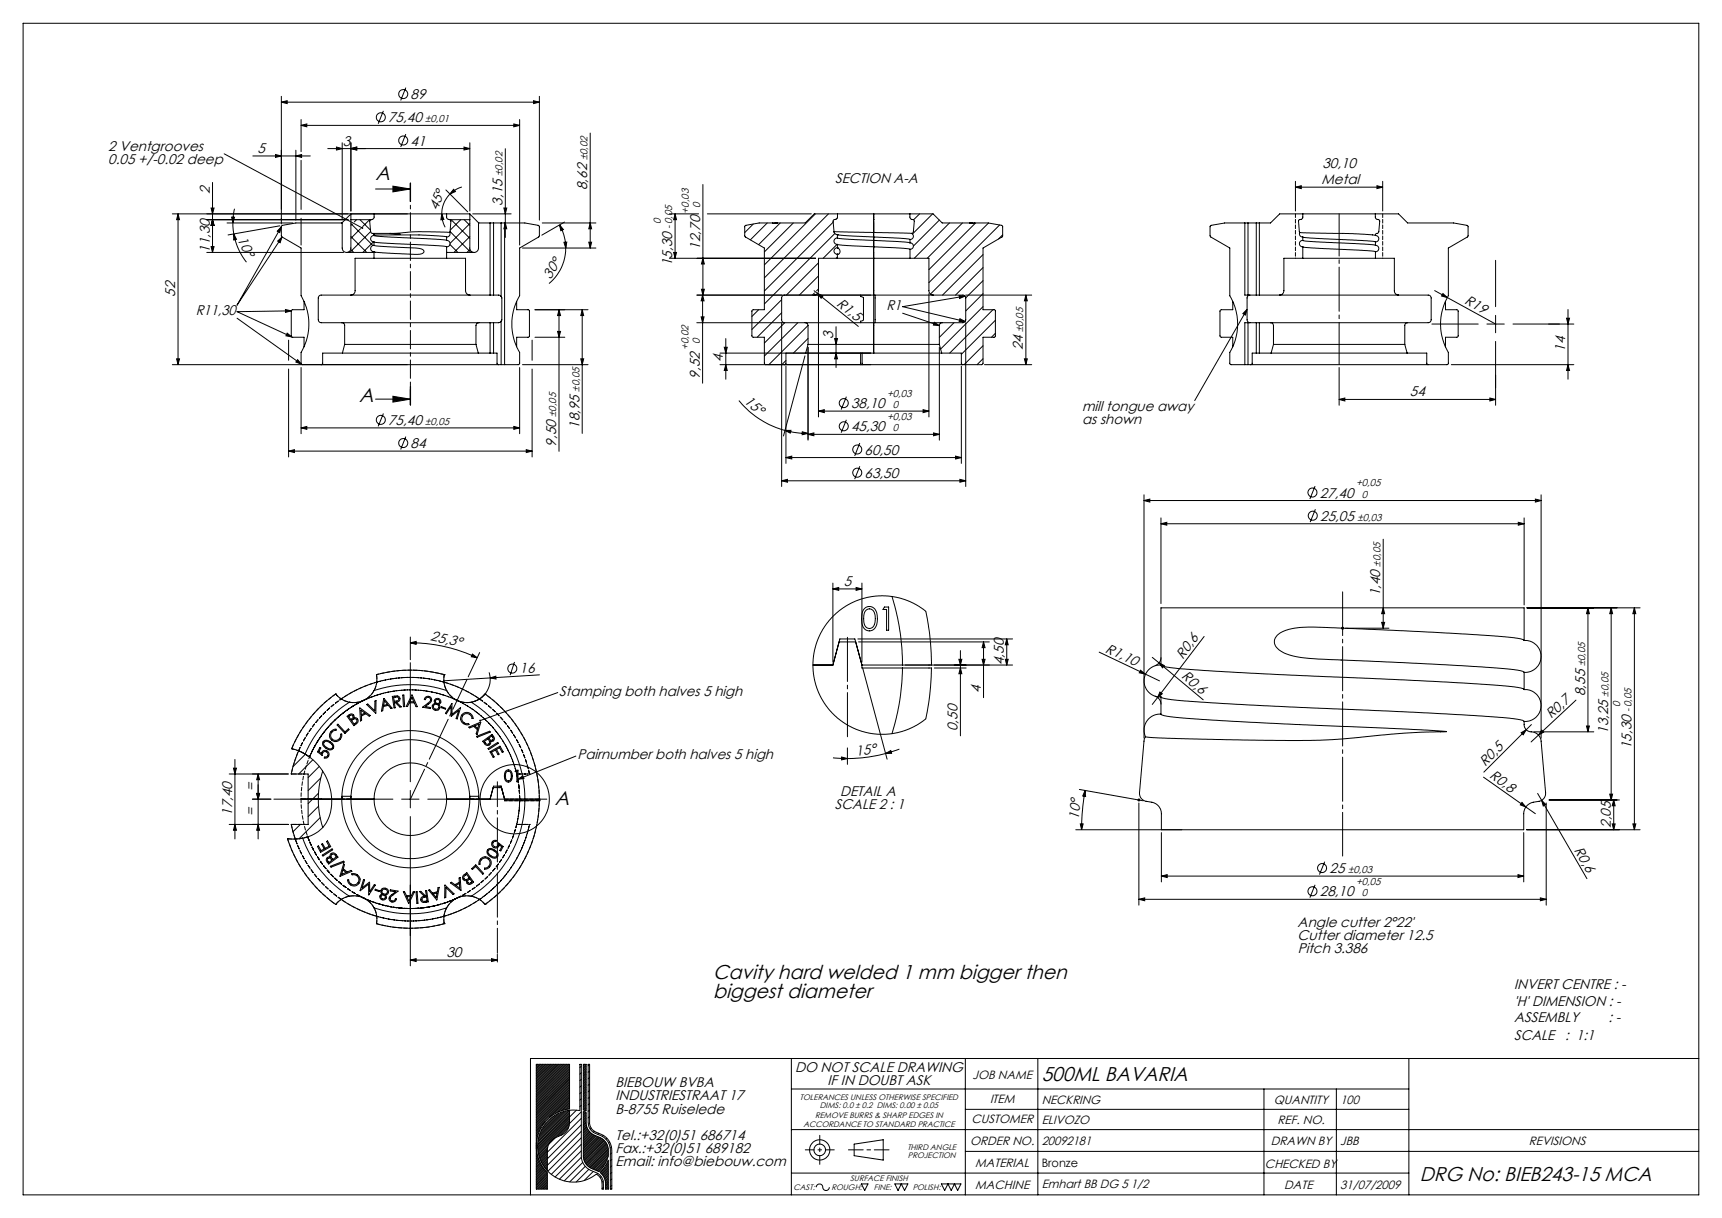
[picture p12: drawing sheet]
<svg xmlns="http://www.w3.org/2000/svg" width="594mm" height="420mm" viewBox="0 0 594 420" stroke-linecap="round" stroke-linejoin="round" font-family="sans-serif">
<defs><g id="words">
<g font-size="6.9">
<text x="129.6" y="62.2">A</text>
<text x="123.9" y="138.6">A</text>
<text x="191.4" y="277.5">A</text>
<text x="246" y="337.6">Cavity hard welded 1 mm bigger then</text>
<text x="246" y="344">biggest diameter</text>
<text x="359.3" y="372.7">500ML BAVARIA</text>
<text x="489.8" y="407.3">DRG No: BIEB243-15 MCA</text>
</g>
<g font-size="4.8">
<text x="141.6" y="34.2">89</text>
<text x="133.9" y="42.2">75,40</text>
<text x="37.3" y="52">2 Ventgrooves</text>
<text x="88.8" y="52.8">5</text>
<text x="118.3" y="50.2">3</text>
<text x="141.6" y="50.2">41</text>
<text x="37.3" y="56.5">0.05 +/-0.02 deep</text>
<text x="456.2" y="58">30,10</text>
<text x="202.6" y="65.5" transform="rotate(-90 202.6 65.5)">8,62</text>
<text x="288" y="63.2">SECTION A-A</text>
<text x="455.9" y="63.5">Metal</text>
<text x="72.3" y="67" transform="rotate(-90 72.3 67)">2</text>
<text x="173.3" y="70.9" transform="rotate(-90 173.3 70.9)">3,15</text>
<text x="150.9" y="72.9" transform="rotate(-67 150.9 72.9)">45°</text>
<text x="81.8" y="82.5" transform="rotate(65 81.8 82.5)">10°</text>
<text x="72.3" y="87.2" transform="rotate(-90 72.3 87.2)">11,30</text>
<text x="241.5" y="86" transform="rotate(-90 241.5 86)">12,70</text>
<text x="231.9" y="91.8" transform="rotate(-90 231.9 91.8)">15,30</text>
<text x="189.9" y="96.5" transform="rotate(-57 189.9 96.5)">30°</text>
<text x="60.4" y="102.3" transform="rotate(-90 60.4 102.3)">52</text>
<text x="288.3" y="105" transform="rotate(39 288.3 105)">R1,5</text>
<text x="305.8" y="106.9">R1</text>
<text x="504.9" y="104.6" transform="rotate(29 504.9 104.6)">R19</text>
<text x="67.5" y="108.6">R11,30</text>
<text x="287.4" y="116.8" transform="rotate(-90 287.4 116.8)">3</text>
<text x="249.4" y="125" transform="rotate(-90 249.4 125)">4</text>
<text x="352.9" y="120.8" transform="rotate(-90 352.9 120.8)">24</text>
<text x="539.9" y="121.3" transform="rotate(-90 539.9 121.3)">14</text>
<text x="241.4" y="130.5" transform="rotate(-90 241.4 130.5)">9,52</text>
<text x="486.4" y="136.7">54</text>
<text x="256.4" y="138.7" transform="rotate(41 256.4 138.7)">15°</text>
<text x="293.6" y="140.7">38,10</text>
<text x="373.3" y="141.6">mill tongue away</text>
<text x="133.9" y="146.5">75,40</text>
<text x="199.8" y="147.9" transform="rotate(-90 199.8 147.9)">18,95</text>
<text x="293.6" y="148.7">45,30</text>
<text x="373.3" y="146.1">as shown</text>
<text x="141.6" y="154.5">84</text>
<text x="191.8" y="154" transform="rotate(-90 191.8 154)">9,50</text>
<text x="298.2" y="156.7">60,50</text>
<text x="298.2" y="164.7">63,50</text>
<text x="455.3" y="171.6">27,40</text>
<text x="455.4" y="179.6">25,05</text>
<text x="291" y="202">5</text>
<text x="476.1" y="205.7" transform="rotate(-90 476.1 205.7)">1,40</text>
<text x="148.3" y="220.8" transform="rotate(13 148.3 220.8)">25,3°</text>
<text x="381" y="224.7" transform="rotate(25 381 224.7)">R1,10</text>
<text x="408" y="227.5" transform="rotate(-53 408 227.5)">R0,6</text>
<text x="179.3" y="232.1" transform="rotate(-4 179.3 232.1)">16</text>
<text x="346.3" y="229.3" transform="rotate(-90 346.3 229.3)">4,50</text>
<text x="407.4" y="233.6" transform="rotate(40 407.4 233.6)">R0,6</text>
<text x="192.9" y="240">Stamping both halves 5 high</text>
<text x="338.3" y="239" transform="rotate(-90 338.3 239)">4</text>
<text x="546.8" y="240" transform="rotate(-90 546.8 240)">8,55</text>
<text x="535.1" y="248.1" transform="rotate(-43 535.1 248.1)">R0,7</text>
<text x="330.3" y="252.1" transform="rotate(-90 330.3 252.1)">0,50</text>
<text x="554.8" y="253.1" transform="rotate(-90 554.8 253.1)">13,25</text>
<text x="199.2" y="261.8">Pairnumber both halves 5 high</text>
<text x="295.3" y="260.6" transform="rotate(-7 295.3 260.6)">15°</text>
<text x="562.8" y="258.3" transform="rotate(-90 562.8 258.3)">15,30</text>
<text x="512.3" y="264.4" transform="rotate(-45 512.3 264.4)">R0,5</text>
<text x="513.6" y="268.1" transform="rotate(35 513.6 268.1)">R0,8</text>
<text x="88.1" y="272.6" transform="rotate(-90 88.1 272.6)">=</text>
<text x="289.8" y="274.4">DETAIL A</text>
<text x="80.1" y="281.3" transform="rotate(-90 80.1 281.3)">17,40</text>
<text x="88.1" y="281.3" transform="rotate(-90 88.1 281.3)">=</text>
<text x="288" y="278.9">SCALE 2 : 1</text>
<text x="372.1" y="282.7" transform="rotate(-85 372.1 282.7)">10°</text>
<text x="555.6" y="285.5" transform="rotate(-90 555.6 285.5)">2,05</text>
<text x="542.9" y="293.1" transform="rotate(60 542.9 293.1)">R0,6</text>
<text x="458.6" y="301.1">25</text>
<text x="455.3" y="309.1">28,10</text>
<text x="447.6" y="319.6">Angle cutter 2°22'</text>
<text x="447.6" y="324.1">Cutter diameter 12.5</text>
<text x="447.6" y="328.7">Pitch 3.386</text>
<text x="154" y="330">30</text>
<text x="522.3" y="341">INVERT CENTRE : -</text>
<text x="522.3" y="346.7">'H' DIMENSION : -</text>
<text x="522.3" y="352.5">ASSEMBLY</text>
<text x="554.8" y="352.5">: -</text>
<text x="522.3" y="358.6">SCALE</text>
<text x="540" y="358.6">: 1:1</text>
<text x="274.2" y="369.6">DO NOT SCALE DRAWING</text>
<text x="212.3" y="374.9">BIEBOUW BVBA</text>
<text x="285.5" y="374.1">IF IN DOUBT ASK</text>
<text x="212.3" y="379.5">INDUSTRIESTRAAT 17</text>
<text x="212.3" y="384">B-8755 Ruiselede</text>
<text x="212.3" y="393">Tel.:+32(0)51 686714</text>
<text x="212.3" y="397.6">Fax.:+32(0)51 689182</text>
<text x="212.3" y="402.1">Email: info@biebouw.com</text>
</g>
<g font-size="4.1">
<text x="335.4" y="372">JOB NAME</text>
<text x="341.5" y="380.4">ITEM</text>
<text x="359.3" y="380.7">NECKRING</text>
<text x="439.4" y="380.8">QUANTITY</text>
<text x="462.4" y="380.8">100</text>
<text x="335.1" y="387.3">CUSTOMER</text>
<text x="359.3" y="387.6">ELIVOZO</text>
<text x="440.7" y="387.6">REF. NO.</text>
<text x="334.7" y="394.8">ORDER NO.</text>
<text x="359.3" y="394.7">20092181</text>
<text x="438.4" y="394.7">DRAWN BY</text>
<text x="462.3" y="394.7">JBB</text>
<text x="527.4" y="394.7">REVISIONS</text>
<text x="336.4" y="402.4">MATERIAL</text>
<text x="436.3" y="402.6">CHECKED BY</text>
<text x="336.4" y="409.9">MACHINE</text>
<text x="359.3" y="409.8">Emhart BB DG 5 1/2</text>
<text x="443" y="409.9">DATE</text>
<text x="462.3" y="409.9">31/07/2009</text>
</g>
<text font-size="4" x="359.3" y="402.4">Bronze</text>
<g font-size="3.5">
<text x="146.6" y="42.2">±0,01</text>
<text x="202.6" y="55.3" transform="rotate(-90 202.6 55.3)">±0,02</text>
<text x="173.3" y="60.7" transform="rotate(-90 173.3 60.7)">±0,02</text>
<text x="241.5" y="71.6" transform="rotate(-90 241.5 71.6)">0</text>
<text x="228" y="77.4" transform="rotate(-90 228 77.4)">0</text>
<text x="237.6" y="73.6" transform="rotate(-90 237.6 73.6)">+0,03</text>
<text x="231.9" y="78.9" transform="rotate(-90 231.9 78.9)">-0,05</text>
<text x="241.4" y="118.6" transform="rotate(-90 241.4 118.6)">0</text>
<text x="352.9" y="114.5" transform="rotate(-90 352.9 114.5)">±0,05</text>
<text x="237.5" y="120.6" transform="rotate(-90 237.5 120.6)">+0,02</text>
<text x="199.9" y="135.1" transform="rotate(-90 199.9 135.1)">±0,05</text>
<text x="306" y="136.9">+0,03</text>
<text x="191.9" y="143.8" transform="rotate(-90 191.9 143.8)">±0,05</text>
<text x="308" y="140.8">0</text>
<text x="146.6" y="146.6">±0,05</text>
<text x="306" y="144.9">+0,03</text>
<text x="308" y="148.8">0</text>
<text x="467.8" y="167.7">+0,05</text>
<text x="469.8" y="171.6">0</text>
<text x="468.3" y="179.6">±0,03</text>
<text x="476.2" y="195.4" transform="rotate(-90 476.2 195.4)">±0,05</text>
<text x="546.8" y="229.8" transform="rotate(-90 546.8 229.8)">±0,05</text>
<text x="554.8" y="240.2" transform="rotate(-90 554.8 240.2)">±0,05</text>
<text x="558.8" y="243.8" transform="rotate(-90 558.8 243.8)">0</text>
<text x="562.8" y="245.3" transform="rotate(-90 562.8 245.3)">-0,05</text>
<text x="465" y="301.1">±0,03</text>
<text x="467.8" y="305.2">+0,05</text>
<text x="469.8" y="309.1">0</text>
</g>
<g font-size="2.8">
<text x="276" y="379.1">TOLERANCES UNLESS OTHERWISE SPECIFIED</text>
<text x="282.8" y="382.1">DIMS: 0.0 ± 0.2 DIMS: 0.00 ± 0.05</text>
<text x="277.2" y="388.5">ACCORDANCE TO STANDARD PRACTICE</text>
<text x="281.2" y="385.5">REMOVE BURRS &amp; SHARP EDGES IN</text>
<text x="313" y="396.5">THIRD ANGLE</text>
<text x="313.2" y="399.5">PROJECTION</text>
<text x="293.3" y="407.4">SURFACE FINISH</text>
<text x="273.7" y="410.3">CAST:</text>
<text x="286.8" y="410.3">ROUGH:</text>
<text x="301.5" y="410.3">FINE:</text>
<text x="314.8" y="410.3">POLISH:</text>
</g>
</g></defs>
<g fill="none" stroke="#000" stroke-width=".34">
<path d="M97 35.2l2.1-.5v1zM97 33.2v44M97 35.2h89.1M132.3 38.2l-1.8 4.5M140 30.2l-1.8 4.5M184 34.7l2.1 .5-2.1 .5zM186.1 33.2v42.7M77.3 53l47.7 25.6M87.2 53.8h19.8M95 53.3l2 .5-2 .5zM102.1 53.8l1.9-.5v1zM102.1 51.8v24.1"/>
<path d="M103.9 43.2l1.9-.5v1zM103.9 41.2v11.1M103.9 55.3v16.9M103.9 43.2h75.3M113.1 51.2h49M116.1 50.7l1.9 .5-1.9 .5zM118 49.2v26.6M121 51.2l2-.5v1zM121 49.2v23.6M140 46.2l-1.8 4.5M160.1 50.7l2 .5-2 .5zM162.1 49.2v23.6"/>
<path d="M174.3 51.3v30.6M177.2 42.7l2 .5-2 .5zM179.2 41.2v43.3M203.6 45.9v39.6M59.4 73.7h81.1M61.4 73.7l.5 2.1h-1zM61.4 73.7v52M71.3 75.8h48.8M72.8 71.7h1l-.5 2zM73.3 75.8l.5 1.9h-1zM73.3 62.9v24.1M78.3 76.9h22.7"/>
<path d="M79.9 74.9h1l-.6 2zM80.3 76.9l.3 3.8M80.9 72l-.6 4.9M96.5 77.9l-17.8 3.1M97 78.2l-.5 2-.9-.5zM97 78.2v3.2l.3 .3M97 78.2l-15.2 27 15.5-23.5M103.9 75.3v9.2M118 76.7l-15.9 .2-4.6 .8-.5 .5M118 76.7v8.9l.5 1.1 1.1 .3M121 73.8l-3 3M121 73.7v12l-.4 1-1 .3"/>
<path d="M121 75.8h6.9M121 77.1l7.6 7.5M121.5 77.3l-.5 .4M123 75.8l-.8 .7M124.2 75.8l3.6 3.6M124.4 78.9l-3.4 3.3M127.5 75.8l-2.4 2.3M127.8 79.9l.3 .5 .4 .1M127.8 79.9l-7.1 7.1M127.9 75.8l-.4 .4 .3 3.7M127.9 75.8h.1M129.5 65.2h12"/>
<path d="M135.5 64.2l6 1-6 1zM152.4 73.7l.7 2-1 .1zM152.4 73.7l.3 2.4 .9 2.3M153.8 65.5l7.5 7.5M154.1 73.7h-25.1v1.5l-1.1 .6M154.1 73.7v1.5l1.1 .6M154.1 73.7h8v12.1l.4 .9 1 .3M155.2 66.9a9.6 9.6 0 0 0-2.8 6.8M155.2 75.8l.3 .3-.2 3.8M155.2 75.8h6.9M155.3 79.9l-.1 .3M155.3 79.9l7.1 7.1"/>
<path d="M155.6 75.8l6.5 6.4M156.5 65.3l.6 .8-1.9 .8zM158.9 75.8l-3.6 3.6M159.3 64.5l-1.8 .7-2.3 1.7M160.1 75.8l2 1.9M162.1 73.8l3 3M162.1 77.1l-6.8 6.8M163.1 73.7h13.2M165.1 76.7l-.1 9.1-.4 .9-1.1 .3M165.1 76.7l15.9 .2 4.6 .8 .5 .5-.1 3.4-6.8 3.9v16.5l-1.8 4.2-.8 4.5v2.1l.5 3.5 .7 2.4 1.4 2.8v3.9l-.3 .3h-6.9M169.1 76.9v24.9M170.3 76.9v24.9"/>
<path d="M172.9 76.9v25.4M173.8 71.7h1l-.5 2zM174.1 76.9v48.8M174.3 76.9l.5 2h-1zM187 76.9h18.6M193 77.6l1.3 1.5-.8 .5zM193 77.6l1.5 3.2 .5 2.3 .2 2.4M194.7 76.6l-7.8 4.5M203.6 76.9l.5 2h-1zM230.9 73.7h10.1M232.9 73.7l.5 2.1h-1zM232.9 73.7v15.4"/>
<path d="M242.5 63.6v38.2M244 73.7h35.9M259.8 77.3l-2.9 2.9M264.7 76.9l-5.9 5.8M266.5 76.9h.9M267.8 76.9h.1M267.8 76.9h.3M269.1 76.9l-7.4 7.5M273.6 76.9l-9.9 10M281.3 73.7l-17.6 17.7M285.8 73.7l-22.1 22.1M287.4 76.6l-23.7 23.7"/>
<path d="M287.7 80l13.6 .2M287.7 80l.4 .7 .7 .2M288.8 75.2l-.4 .3M288.9 73.7l-.2 1.7-1.1 .4-.2 .3 .3 3.9M288.9 73.7h-8l-3.2 3.2h-15.8l-4.6 .8-.4 .3 .2 3.7 6.6 3.8v21.3h-3.9l-.4 .3v8.8l.4 .4h3.9v9l.5 .4M288.9 73.7h12.5M301.3 76.7h.1M301.4 75.8l-.1 4.4M301.4 75.7v.1M301.4 73.7v2M301.4 75.7v4.5M301.4 73.7h12.5"/>
<path d="M313.9 73.7l.2 1.7 1.1 .4 .2 .3-.3 3.9-.6 .5M313.9 73.7h8l3.1 3.2h15.9l4.6 .8 .3 .3-.1 3.7-6.6 3.8v21.3h3.9l.4 .3v8.9l-.4 .3h-3.9v9l-.3 .4h-6.7M317.2 73.7l-2.1 2.1M321.7 73.7l-7 7M324 75.9l-8.9 9M327.5 76.9l-12.1 12.2M332 76.9l-12.1 12.2M334.6 76.9h.4M334.6 76.9v.1M335.3 76.9h.9M336.5 76.9l-16.1 16.1M341 76.9l-20.6 20.6"/>
<path d="M344.8 77.6l-23.8 23.8M429.4 76.9v24.9h12M430.5 76.9v24.9M433.4 76.9v24.9M434.4 76.9v24.9M446.9 64.5l2-.5v1zM446.9 62.5v10.3M446.9 64.5h30.1M449.4 73.7l-.1 1.5-1.4 .9 .4 4.1M449.4 73.7h-8l-3.1 3.2h-15.9l-4.6 .8-.4 .4 .1 3.6 6.7 3.8v16.5l2 4.5 .5 2.4 .2 2.8-.2 2.9-.5 2.4-2 4.5v3.9l.4 .3h6.8M449.4 73.7h25M474.4 73.7l.1 1.5 1.2 .6 .2 .4-.3 3.9-1 .6-.1 .5"/>
<path d="M474.4 73.7h8l3.2 3.2h15.8l4.6 .8 .4 .3v3.5l-6.8 4v16.5l-1.3 2.5-.7 2.3-.7 4.2 .2 3.2 .5 2.4 .9 2.7 1.1 2.2v3.9l-.3 .3h-6.6M475 64l2 .5-2 .5zM477 62.5v10.3M71.3 87h47.2M72.8 85h1l-.5 2zM80.6 80.7l1 1.8-1 .2zM80.6 80.7a21.8 21.8 0 0 0 4.4 9.7M95.8 83.1l1.5-1.4-.7 2zM97.3 81.7l6.6 3.8v16.5l1.8 4.2 .8 4.8-.1 3.2-.4 2.1-1 3-1.1 2.2v3.9l.5 .3M119.6 87h9.4M121 86l1 1M121 81.6l5.5 5.4"/>
<path d="M128.5 80.5h6.3M128.5 80.5l.5 .5M128.8 83.4l-3.6 3.6M129 81.2l4.9 .5 17.9 .9 2.3 .3M129 83.4l3 .4 19.1 .9 3 .4M129 81.2h-.1a1.1 1.1 0 0 0-1.1 1.2 1.1 1.1 0 0 0 1.2 1M129 81h16.1l9 .7M129 84.6l11.3 .8a11.2 11.2 0 0 1 5.7 .8 .91 .91 0 0 1 0 1.1 .91 .91 0 0 1-1 .3l-8.6-.2-7.4-.6M129 84.6h-.1a1.1 1.1 0 0 0-1.1 1.2 1.1 1.1 0 0 0 1.2 1M129 89.1h-6.5v11.5l-.5 .8-1 .4M129 89.1h25.1M129 87h.1"/>
<path d="M129 81v.2M129 83.4v1.2M129 86.8v2.3M134.8 80.5h-.4l3.7 .2M154.1 82.9l.6 .2a1.1 1.1 0 0 1 .5 1.2 1.1 1.1 0 0 1-1.1 .8M154.1 89.1h6.5v11.5l.6 .9 .9 .3M154.1 87h.1M154.1 87h9.4M154.1 81.7v1.2M154.1 85.1v4M155.2 80.2l-11-.3-9.4 .6M155.2 80.2h.1"/>
<path d="M155.2 80.2v.3a1.09 1.09 0 0 1-1.1 1.2M155.2 84.3l2.7 2.7M162.1 81.6l-5.5 5.4M162.1 86l-1 1M180.2 85.5h25.4M194.5 83.6l1-.1-.3 2zM195.2 85.5a15.8 15.8 0 0 1-5.8 12.3M203.1 83.5h1l-.5 2zM230.9 89.1h50.4M232.4 87h1l-.5 2.1zM242 99.7h1l-.5 2.1zM242.5 89.1l.5 1.9h-1z"/>
<path d="M282.3 90.6l-11 11.2M282.3 95.2l-6.6 6.6M282.3 99.6l-.6 .7M288 80.5l-24.3 24.3M288.7 84.3l-4.7 4.8M288.8 80.9l3.4 .4 9.1 .4M288.8 80.9l.1 1.2M288.9 85.5l.6 .4 .3 .7-.3 .9-.6 .1M288.9 85.5h.1M288.9 84.3l3.3 .4 9.1 .4M288.9 89.1h25M288.9 82.1l-.8 .2-.4 .7a1.1 1.1 0 0 0 1.2 1.3"/>
<path d="M288.9 82.1l2.5 .3 9.9 .5M288.9 85.5l-.8 .1-.4 .8a1.1 1.1 0 0 0 1.2 1.2M288.9 89.1h-6.6v11.4l-.6 1-.9 .3h20.6M288.9 87.6h.1M288.9 88.6l-.5 .5M288.9 84.3v1.2M288.9 87.6v1.5M301.3 85.1l.1 1.9M301.3 82.9v2.2M301.3 80.2v1.5M301.3 81.7v1.2M301.4 81.7v20.1"/>
<path d="M301.4 80.2l13.1 .3M301.4 80.2v1.5M301.4 81.7l9.2 .4 3.3 .5M301.4 80.2h.1M313.9 83.8l-3.3-.5-9.2-.4v2.2l9.2 .4 3.3 .5M313.9 83.8l.7 .1a1.09 1.09 0 0 1 .4 1.3 1.09 1.09 0 0 1-1.1 .8M313.9 89.1h6.5v11.4l.5 .8 1 .5M313.9 82.6v1.2M313.9 86v3.1M314 86h-.1M314.5 80.5l.5 .7a1.08 1.08 0 0 1-1.1 1.4M339.1 87.8l-14 14"/>
<path d="M339.1 92.3l-9.5 9.5M339.1 96.8l-6 5.9M345.9 81l-1.4 1.4M448.3 80.2l18.2 .4 8 .6M448.3 80.2l.1 1.1 1 .4M449.4 82.9l3.7 .4 19.1 1 2.3 .3M449.4 85.1l3 .4 19.1 .9 3 .4M449.4 82.9h-.1a1.1 1.1 0 0 0-1.1 1.2 1.1 1.1 0 0 0 1.2 1M449.4 81.7l2.4 .4 19.7 .9 3 .4M449.4 89.1h-6.5v11.2l-.7 1.2-.8 .3M449.4 89.1h25.1M449.4 81.7v1.2"/>
<path d="M449.4 85.1v4M474.5 84.6a1.09 1.09 0 0 1 1.1 1.1 1.09 1.09 0 0 1-1.1 1.1M474.5 81.2a1.09 1.09 0 0 1 1.1 1.2 1.09 1.09 0 0 1-1.1 1M474.5 89.1h6.5v11.4l.5 .9 1 .4M474.5 83.4v1.2M474.5 86.8v2.3M515.9 89.8v15.9M81.8 109.7l22.2 15.9M98.5 106.7l2 .5-2 .5zM99.1 114.9l1.5 1.3-2-.4zM99.6 117.3v6.9M100.5 107.2l-18.7 .3 18.8 8.7"/>
<path d="M104.9 103.9v2.9h-4l-.4 .4v8.7l.4 .4h4v3.3M117.9 111.3l.6 .1 .4 .6v6.8M117.9 111.3h47.3M118.9 118.8h45.3M118.9 118.8l-.8 3M121 101.8h-10.4l-.8 .7v7.8l.2 .6 .8 .4h7.1M121 101.8h41.1M162.1 101.8h10.1l.7 .5M164.2 118.8l.8 3M165.2 111.3l-.8 .3-.2 .7v6.5M169.1 111.3v10.5M170.3 111.3v10.5"/>
<path d="M172.9 102.3l.2 .4v7.7l-.2 .4M172.9 110.8l-.9 .5h-6.8M172.9 110.8v14.9M178.2 103.9v2.9h4l.4 .4v8.7l-.3 .4h-4.1v3.3M183.6 117.3v6.9M184.5 106.8h18.3M184.5 116.3h10.3M192.3 114.3h1.1l-.6 2zM192.8 106.8l.6 2h-1.1zM192.8 106.8v48.8M200.8 106.8l.5 2h-1zM200.8 106.8v42.7"/>
<path d="M240.3 101.8h60.1M240.3 111.3h37.4M241.9 109.3h1l-.5 2zM242.4 101.8l.5 1.9h-1zM242.4 101.8v30.3M249.8 119.8h1.1l-.5 2zM250.4 116.8v14M261.7 106.8l-2.3 2.3M269.6 111.3v56.5M269.6 103.3l-10.2 10.3M269.6 107.9l-8.4 8.4M270.6 101.8l-.7 .2-.3 .6v7.8l.4 .7 .6 .2"/>
<path d="M270.7 111.3l-7 7M275.2 111.3l-11.5 11.5M277.7 111.3l.7 .2 .3 .7v6.6M277.7 111.3h23.7M278.7 118.8h45.3M278.7 118.8l-.8 3h23.5M278.7 119.8v32M278.7 116.7l-5 5.1M278.7 112.2l-13.5 13.5M280.8 100.2l1.2 1M281 101l-.8 .8M282 101.2l1.9 .8-.7 .9z"/>
<path d="M282 101.2l14.1 11.4M282.3 101.3v42.5M287.9 116.8h1l-.5 2zM288.4 112.7v14M296.9 101.8v.5l1 .4v7.6l-.3 .2a.61 .61 0 0 0-.6 .2 .61 .61 0 0 0-.1 .6M301.4 111.3v10.5M301.4 101.8h20.5M301.4 111.3h23.6M301.4 101.8v9.5M301.9 101.8v9.5M311.4 108l12.6 4.3M320.4 101.3v42.5"/>
<path d="M321.9 101.8h10.4l.5 .2 .3 .7M322.3 111.1l1.7 1.2-2-.2zM324 112.3v6.5M324 119.8v32M324 118.8l.8 3M325 111.3l-.7 .2-.3 .8M329.1 111.3l-5.1 5M330.8 101.9l2.1 .2-1.9 .8zM331.1 109.9l1.9 1h-2.1zM332.9 102.1l-21.5 3.6 21.6 5.2M333.1 102.7v7.7l-.2 .5-.8 .4h-7.1M333.1 101.8h22.8"/>
<path d="M333.1 111.3v56.5M339.1 101.3l-6 5.9M339.1 105.7l-14.7 14.7M339.1 119.2l-6.5 6.5M342.5 106.8l-14.9 15M343.4 110.4l-11.8 11.8M343.4 114.9l-1.4 1.4M353.9 101.8l.5 1.9h-1zM353.9 101.8v23.9M425.2 103.9v2.9h-3.9l-.5 .4 .1 8.8 .3 .3h4v3.3M430.2 106.7l-.6 1.9-.9-.5zM430.2 106.7l-18.1 31.4"/>
<path d="M430.5 111.3v14.4M431.2 101.8l-.7 .2-.3 .6v7.8l.3 .6 .7 .3M433.4 111.3v10.5M434.4 111.3v10.5M438.3 111.3l.7 .2 .3 .7v6.6M438.3 111.3h47.3M438.3 111.3h-8.9v14.4M439.3 118.8h45.3M439.3 118.8l-.8 3M441.4 101.8h41.1M482.5 101.8h10.3l.6 .2 .2 .5 .1 7.9-.2 .5-.8 .4h-7.1M484.6 118.8l.8 3"/>
<path d="M485.6 111.3l-.7 .2-.3 .6v6.7M493.9 111.7h16M494.9 100.2l21 11.5M497.7 101.2l1.6 1.4-2-.5zM498.6 103.9v2.9h4l.4 .4v8.7l-.4 .4h-4v3.3M512.9 111.7h6M515.9 108.7v6M515.9 117.7v22.1M521.9 111.7h21M540.4 109.7h1l-.5 2zM540.9 106.7v24.1M59.4 125.7h81.1"/>
<path d="M60.9 123.7h1l-.5 2zM99.6 127.3v30.3M102.7 124l1.3 1.6-1.9-.8zM103.9 126.7v22.9M118.1 121.8h-6.8v3.6l-.5 .3h61.2M118.1 121.8h46.9M129.5 137.6h12M135.5 136.6l6 1-6 1.1zM165 121.8h6.4v3.5l.6 .4M179.2 126.7v22.9M180.2 125.7h22.6M183.6 127.3v30.3"/>
<path d="M200.3 123.7h1l-.5 2zM248.4 125.7h52M248.4 121.8h52M250.4 125.7l.5 2.1h-1.1zM254.9 138.1a30.9 30.9 0 0 0 15.9 10.3M271.1 121.8v3.6l-.5 .3h26.3v-3.9M271.1 126.2v33.6M271.1 124.3l-1.4 1.4M277.7 122.7l-7.4 27.6M288.4 121.8l.5 1.9h-1zM292 136.8l-1.8 4.4M297.4 121.8v3.9h34.7"/>
<path d="M301.4 121.8h23.4M324.8 121.8h6.8v3.5l.5 .4M331.6 126.2v33.6M339.1 123.7l-2.1 2M339.6 125.7h16.3M353.4 123.7h1l-.5 2zM431.4 125.7h61.3M438.5 121.8h-6.6v3.5l-.5 .4M438.5 121.8h46.9M461.9 137.7l2-.5v1.1zM461.9 126.7v13.1M461.9 137.7h54"/>
<path d="M485.4 121.8h6.8v3.5l.5 .4M500.6 125.7h42.3M513.9 137.2l2 .5-2 .6zM540.9 125.7l.5 2.1h-1zM99.6 155.6l2-.5v1zM99.6 155.6h84M103.9 147.5l1.9-.4v.9zM103.9 147.5h75.3M132.3 142.6l-1.8 4.4M140 150.5l-1.8 4.5M177.2 147.1l2 .4-2 .5zM181.5 155.1l2.1 .5-2.1 .5z"/>
<path d="M270.8 148.4h2l-.2 .9zM270.8 148.4l4.7 .9 3.2 .2M271.1 157.8l2-.5v1zM271.1 157.8h60.5M276.8 148.9l1.9 .6-2 .4zM278.7 149.8l2-.5v1zM278.7 149.8h45.3M282.3 141.8l2-.5v1zM282.3 141.8h38.1M292 144.8l-1.8 4.4M296.6 152.8l-1.8 4.4M318.4 141.3l2 .5-2 .5z"/>
<path d="M322 149.3l2 .5-2 .5zM329.6 157.3l2 .5-2 .5zM269.6 165.8l2-.5v1zM269.6 165.8h63.5M296.6 160.8l-1.8 4.4M331.1 165.3l2 .5-2 .5zM394.6 172.6l2-.5v1zM394.6 170.6v83.9M394.6 172.6h137M400.5 178.6v29.5M453.6 167.6l-1.8 4.5M453.7 175.6l-1.8 4.4"/>
<path d="M525.7 178.6v30M529.6 172.1l2 .5-2 .5zM531.6 170.6v83.9M400.5 180.6l2-.5v1zM400.5 180.6h125.2M477.1 185.9v30.7M523.7 180.1l2 .5-2 .5zM141.5 219.7v7.8M287.3 203.1l2-.5v1zM287.3 201.1v27.2M287.3 203.1h10M295.3 202.6l2 .5-2 .5z"/>
<path d="M297.3 201.1v27.2M298.1 209.9a2.63 2.63 0 0 1 3-.4 2.63 2.63 0 0 1 1.5 2.6 4.6 4.6 0 0 1-1.9 5.3 2.78 2.78 0 0 1-3.4-3.2l.1-2.8zM298.7 210.5a1.93 1.93 0 0 1 2.2-.3 1.93 1.93 0 0 1 1 2v2a1.97 1.97 0 0 1-.9 2.2 1.97 1.97 0 0 1-2.3-.2 5.6 5.6 0 0 1 0-5.7zM305.1 209.3h1.4v8h-.7v-7.1h-1.2zM307.7 205.7a80.2 80.2 0 0 1 3.6 23.6M415.4 219.5l-16.1 21M462.6 216.6h1M462.8 216.3l.7 .7M463.1 216.1v1M463.5 216.3l-.7 .7M464.1 216.6h15M476.6 214.6h1l-.5 2z"/>
<path d="M477.1 209.6l.5 2h-1zM526.7 209.6h39M547.8 209.6l.5 2h-1zM547.8 209.6v42.8M555.8 209.6l.5 2h-1zM555.8 209.6v66.3M563.8 209.6l.5 2h-1.1zM563.8 209.6v76.5M129 238.1a8.4 8.4 0 0 0 .9-5.5l6.8-1.3 5.9-.2 5.4 .4 5.2 1.2a8.3 8.3 0 0 0 .9 5.4M129 238.1l5.9-1.5 5.6-.5 3.6 .1 4 .4 6 1.5M129 238.1l-1.7 2.2-2.3 1.4-2.4 .6-2.1-.2M130 235.2a43.5 43.5 0 0 0-12.3 5.8"/>
<path d="M138.9 239.7h.4l.3 3.9-.4 .1zM141.5 221.7l2-.5v1zM141.5 221.7a54.3 54.3 0 0 1 23.1 5.1M141.5 228.5v41.1M142.1 239.7l1.9 4h-.5l-.6-1.3-1.7-.1-.7 1.3h-.4zM153.1 235.2a40.8 40.8 0 0 1 12.3 5.8M154.1 238.1l1.7 2.2 2.3 1.4 2.4 .6 2.1-.2M163 225.5l1.6 1.3-2-.3zM165.5 225l-4 8.4M168.7 231.9a8 8 0 0 1-5.2 10M169.1 233.8l1.9-.6 .1 1zM177.5 228.3l-1.5 4.5"/>
<path d="M186.1 232.7l-33 2.1M192.4 238.8l-26.8 9.7M280.4 229.3h6.9M287.3 229.3l2.4-9h5.2l2.4 9M295.2 221.4h-5.7l-2.2 7.9M295.9 220.3h53.4M296.2 221.4h45.1M297.3 229.3v1h14M297.3 229.3h52M297.6 230.3l8.4 31.5M311.3 230.3a77.8 77.8 0 0 1-3.6 22.7M320.5 229.3h.7a74.3 74.3 0 0 0-2-18.6l-2.6-1.8-3.2-1.7-3.6-1.1-3.2-.6h-3.6l-3.2 .4-3.2 .8-3.2 1.4-3 1.8-2.6 2.1-1.9 2-2.3 3.3-1.6 3.5-1.1 3.6-.4 2.9-.1 2.9 .3 3.1 1 3.8 1 2.4 1.6 2.9 1.9 2.6 2.5 2.5 2.8 2 2.8 1.6 3 1.1 3.4 .8 2.4 .2 4.6-.2 3.6-.8 2.4-.9 3.1-1.6 2.5-1.8a87.3 87.3 0 0 0 2-17.6h-10"/>
<path d="M322.3 230.3h11M330.8 227.3h1l-.5 2zM331.3 230.3l.5 2h-1zM331.3 224.3v29.4M338.8 227.3h1l-.5 2zM339.3 221.4l.5 1.9h-1zM339.3 221.4v19.2M346.8 227.3h1l-.5 2zM347.3 220.3l.5 2h-1zM347.3 220.3v9M379.2 224.9l15.8 7.5M393.4 231.1l1.6 1.3-2-.4z"/>
<path d="M395 232.4l5 2.4M397.5 226.7l2.3 1.9M399.8 228.6l1.8 .9-.6 .8zM399.8 228.6l15.2 12.7M400.1 238.6l.8 .6-1.6 1.3zM400.5 226.7l-.2 1-.5 .8-1.4 1M400.5 229.3a5.5 5.5 0 0 0-5.9 5.5 5.5 5.5 0 0 0 5.9 5.5M400.5 229.3a12.6 12.6 0 0 0 5.8 1.2l25.3 1.6 67.2 3.1 22.5 1.5a8.5 8.5 0 0 1 4.4 1.1M525.7 237.8a5.5 5.5 0 0 1 5.9 5.5 5.5 5.5 0 0 1-5.9 5.5M525.7 220.9a5.5 5.5 0 0 1 5.9 5.4 5.5 5.5 0 0 1-5.9 5.5M525.7 220.9a16.2 16.2 0 0 0-7.2-1.3l-24.4-1.6-29.7-1.3a107.9 107.9 0 0 0-17.9-.1 9 9 0 0 0-6.4 3.2 3.3 3.3 0 0 0 1.8 4.8 24.7 24.7 0 0 0 11.7 2.6l44.8 2 23.2 1.6a7.9 7.9 0 0 1 4.1 1M525.7 220.9v-11.3h-125.2v19.7"/>
<path d="M525.7 231.8v6M103 258.9l-1.8 4.9-.7 3.1h5.8v17.4h-5.8l1.3 5M110.3 257.8l.4 .1-.7 1.3 .9 .6a1.31 1.31 0 0 1 1.5-1 1.31 1.31 0 0 1 1 1.6 1.31 1.31 0 0 1-1.6 1l.2-.4a.98 .98 0 0 0 1-1.1 .98 .98 0 0 0-1.1-.8 .98 .98 0 0 0-.8 1.2v.2l-1.6-1.2zM111.6 255.6a2.42 2.42 0 0 1 3.4 2.4 2.26 2.26 0 0 1-3.6-.9l-.1-.9zM111.8 255.9a2.09 2.09 0 0 1 2.9 1.9 1.92 1.92 0 0 1-3-1zM114.3 252.1l1.3-.7h.3v.4a1.74 1.74 0 0 0-1.9 1.8 1.74 1.74 0 0 0 2 1.7 1.74 1.74 0 0 0 1.5-2.1l.4-.1a2.13 2.13 0 0 1-2.7 2.6 2.13 2.13 0 0 1-.9-3.6zM116.6 249.7l2.4 2.7 1.2-1.1 .2 .3-1.4 1.3-2.7-2.9zM119.7 247l.7-.5a1 1 0 0 1 1.3-.2 1 1 0 0 1 .4 1.3 1.1 1.1 0 0 1 1.4 .5 1.1 1.1 0 0 1-.6 1.5l-.8 .6zM120.3 247.1l.3-.3a.69 .69 0 0 1 1.2 .2 .69 .69 0 0 1-.6 1l-.2 .1zM120.5 242.1l-4.9 3.7-3.9 3.9-3.6 4.9-2.9 5.4M120.5 242.1a7.9 7.9 0 0 1-4.7-2.8l-3.9 3-4.2 4.3-3.2 4.4-2.3 3.7-1.6 3.5 2.2 .6 2.4 1.2M121.2 248.4l.2-.1a.87 .87 0 0 1 1.1-.5 .87 .87 0 0 1 .5 1.1l-.8 .8z"/>
<path d="M124.1 244.2l3.6 2.6-.3 .2-1.2-.9-1.5 .8v1.5l-.3 .2zM124.5 244.9l1.3 1-1.2 .6zM126.5 242.9l.4-.1 2.4 2.3v-3.4l.4-.1-.1 4.3zM132.4 240.9l2.9 3.3-.4 .1-1-1.1-1.6 .4-.3 1.5-.4 .1zM132.6 241.7l1.1 1.2-1.4 .4zM135.3 240.2l.8-.2a1.16 1.16 0 0 1 1.8 .7 1.16 1.16 0 0 1-1.2 1.4l1.7 1.7h-.5l-1.6-1.6h-.3l.3 1.9h-.4zM135.8 240.5l.7-.1a.72 .72 0 0 1 1 .5 .72 .72 0 0 1-.8 .8l-.7 .1zM142.1 240.5l.6 1.5h-1.3zM146.7 240.5a1.3 1.3 0 0 1 2 .2 1.3 1.3 0 0 1-.6 1.9l-1.4 1 1.8 .4-.1 .4-2.6-.5 1.8-1.4a1.1 1.1 0 0 0 .8-.8 1.1 1.1 0 0 0-.3-1.1l-.8-.1-.6 .8-.3-.1zM149.9 241.3a1.1 1.1 0 0 1 1.8-.2 1.1 1.1 0 0 1-.4 1.8 1.2 1.2 0 0 1-.2 1.8 1.2 1.2 0 0 1-1.8-.5 1.2 1.2 0 0 1 .8-1.6l-.3-.7zM152.4 243.7l1.3 .5-.1 .3-1.4-.5zM155.9 242.6l.1 3.7 2.9-2.3-1.2 3.9-.4-.2 .9-2.7-2.6 1.9-.1-3.2-1.5 2.5-.4-.2z"/>
<path d="M158.8 244h.1M159.7 246a2.21 2.21 0 0 1 3.5 1.7h-.4a1.76 1.76 0 0 0-2-1.6 1.76 1.76 0 0 0-1.5 2.1 1.76 1.76 0 0 0 2.3 1.3l.2 .4a2.2 2.2 0 0 1-2.6-1.1 2.2 2.2 0 0 1 .5-2.8zM161.7 250.7l4.1-1.6-1.2 4.2-.3-.3 .4-1.4-1.3-1.1-1.4 .5zM162.6 242.1l4.5 3.3 3.3 3.2 3.3 4 2.7 4.3 1.7 3.7 1.6 4.9 1.1 5.5 .2 4.6M162.6 242.1a8 8 0 0 0 4.7-2.8l4.2 3.4 4.4 4.6 2.6 3.5 2.7 4.6 2.4 5.4 1.3 4.7 1 6.9 .2 3.2h-.5M163.8 250.3l1.4-.6-.4 1.5zM164.4 253.9l4.5-1.8 .3 .3-4.6 1.8zM166.5 255.6l3.2-2.4 .5 .7a.99 .99 0 0 1 .2 1.3 .99 .99 0 0 1-1.2 .4 1.11 1.11 0 0 1-.6 1.4 1.11 1.11 0 0 1-1.4-.5zM167.1 255.7l1.2-.9a1 1 0 0 1 .7 .9 1 1 0 0 1-.7 1l-.6-.2zM168.3 258.1l3.4-2.1 .2 .3-3.3 2.2zM168.6 254.5l1.1-.7 .2 .4a.68 .68 0 0 1-.2 1.1 .68 .68 0 0 1-.9-.6zM169 259.2l3.5-1.9 1.1 2-.4 .2-.9-1.7-1 .6 .9 1.7-.4 .2-.9-1.7-1.4 .8 1 1.6-.4 .2z"/>
<path d="M292.3 257.9v5.7M305.5 259.8l1.8-1 .3 1zM305.5 259.8l-6.1 1.3-7.1 .5M310.2 258.3l-4.7 1.5M398.4 240l1.4 1 .5 .9 .2 1M399.3 240.5l-1.8 2.4M400.5 246.3a15.3 15.3 0 0 0 7 1.2l24.2 1.6 53.6 2.3 13.7 .9-14.8 .5-21.3 2-10.8 .5-37.4-.4-14.8-.4-4.8-.5M400.5 240.3a15.2 15.2 0 0 0 6.8 1.3l28.8 1.8 62.3 2.8 23.2 1.6a7.9 7.9 0 0 1 4.1 1M400.5 246.3a5.5 5.5 0 0 0-5.4 7.7M400.5 240.3v6M524.7 252.7l1.8-1.1-1.1 1.8zM525.7 248.8v1.1a2.65 2.65 0 0 0 3.2 2.5 3.4 3.4 0 0 1 2.7 3.2l1.6 17.7a2.81 2.81 0 0 1-2.3 3l-2 .3a4.1 4.1 0 0 0-3.3 4v5.5h-125v-5.5a4 4 0 0 0-3.3-4l-1.9-.3a2.8 2.8 0 0 1-2.3-3l1.6-18.1 .4-1.2"/>
<path d="M528.2 249.9l-16.4 16.4M529.1 252.4h20.7M531.8 251.8l.7 .7-1.8 1zM543.6 241.4l-15.5 14.5M547.3 250.3h1l-.5 2.1zM79.1 266.9h20.3M80.5 264.9h1.1l-.6 2zM81 261.9v27.4M87.1 275.6h6.4M88.5 273.6h1l-.5 2zM89 266.9l.5 2h-1zM89 266.9v22.4"/>
<path d="M94.5 275.6h41M103.9 275.6h2.4M105.2 260a18.6 18.6 0 0 1 7.8 22.8 11.4 11.4 0 0 1-8.6 6.2M105.3 260.1l-4.2 4.3M107.9 262l-4.9 4.9M109.8 275.6h1M109.8 275.6l.4 5.2 1.1 4.5M109.9 273.5l-3.6 3.6M109.9 278l-3.6 3.6M110.1 264.3l-3.8 3.8M110.7 268.2l-4.4 4.4M111.3 265.9l-1.1 4.6-.4 5.1"/>
<path d="M118.9 275.6h-.9v-1h3v1M119.6 275.5h1.4M121 275.6a20.5 20.5 0 0 1 20.6-20.5 20.5 20.5 0 0 1 20.5 20.5M121 275.6a20.5 20.5 0 0 0 20.6 20.5 20.5 20.5 0 0 0 20.5-20.5M138.5 275.6h6M141.5 272.6v6M147.6 275.6h41M162.1 275.6v-1h3v1h-.9M162.1 275.5h1.4M169.1 275.6l1.2-4.5h2.6l1.2 4.5M170.1 271.6h2.9l1.1 4M174.1 275.6v.5h6.9"/>
<path d="M174.6 265.8a1.48 1.48 0 0 1 1.7 .1 1.48 1.48 0 0 1 .4 1.7 1.48 1.48 0 0 1-.4 1.7 1.48 1.48 0 0 1-1.7 .1 3.2 3.2 0 0 1 0-3.6zM174.7 266.2a1.06 1.06 0 0 1 1.3 0 1.06 1.06 0 0 1 .4 1.2 1.22 1.22 0 0 1-.2 1.3 1.22 1.22 0 0 1-1.3 .5 2.67 2.67 0 0 1-.2-3zM177.9 265.6h.8v4h-.4v-3.6h-.6zM178.7 268.7l1.6-1.2 .4 .9zM181 276.1l-.3 4.6-1 5-1.6 4.8-2.7 5.5-3 4.2-3 3.5-3.5 3-3.3 2.4M181 276.1h5.1l-.3 4.3-.6 3.7-1 4.2-1.2 3.5-2.8 5.9-3.2 4.9-4.7 5.2-5 4.1a7.6 7.6 0 0 0-4.7-2.8M198.6 260.7l-19.9 8M287.3 261.3l5 .3M290.3 261l2 .6-2 .4zM372.3 272.2l22.1 3.9M374.3 272.6l.2 2.1-1-.2zM374.3 272.6l-1 8.1-.2 5.4"/>
<path d="M392.4 275.9h.9M392.5 275.5l.7 .7M392.9 275.4v.9M392.9 276.9v35.2M393.2 275.5l-.7 .7M511.7 268l14.6 10.3M525 276.7l1.3 1.6-1.9-.8zM526.3 278.3l3.3 2.3M530.4 273.6l1.4 2.4M531.8 276l1.4 1.4-.9 .5zM531.8 276l15.6 27M533.4 276.9v35.2"/>
<path d="M534.4 275.9h24.2M555.3 273.8h1l-.5 2.1zM556.6 275.9l.5 2h-1zM556.6 275.9v10.2M79.1 284.3h20.3M81 284.3l.6 2h-1.1zM89 284.3l.5 2h-1zM103.6 284.3l-2.5 2.5M104.4 289l2.5 5.6 4 6 4.7 4.8 4.9 3.7M104.4 289a12.9 12.9 0 0 1-5.2 .2l2.6 6.5 4 6.4 4.6 5.3 5.4 4.4a7.9 7.9 0 0 1 4.7-2.7M109.5 291.9l.4-.2 .9 1.6 1-.6-.9-1.6 .4-.2 .9 1.6 1.3-.7-.9-1.6 .4-.2 1.1 1.9-3.5 2zM110.5 281.9l-7.3 7.3"/>
<path d="M111.2 294.9l3.3-2.2 .3 .3-3.4 2.2zM113 296.2a.85 .85 0 0 1 1.5 .4l-1 .8-.5-.6zM113.9 298.7l4.6-1.7 .2 .3-4.5 1.7zM114.1 294.5a1.14 1.14 0 0 1 1.8 .2l.7 .9-3.2 2.3-.5-.6a1 1 0 0 1-.3-1.3 1 1 0 0 1 1.3-.4zM114.4 294.7l.8-.1 .8 .9-1.2 .9-.6-.9zM118.3 299.9l1 1-1.4 .6zM118.5 297.9l.4 .3-.5 1.4 1.3 1.1 1.4-.6 .3 .3-4.1 1.8zM141.5 281.6v51.4M162.7 299.6l1.4-1.4 2.7 3-.3 .3-2.4-2.7-1.2 1zM165.7 296.2a2.11 2.11 0 0 1 3.6 .6 2.11 2.11 0 0 1-2.2 2.9l.1-.4a1.74 1.74 0 0 0 1.8-1.8 1.74 1.74 0 0 0-2-1.6 1.74 1.74 0 0 0-1.4 2.1l-.4 .1v-.4zM168.2 293a2.52 2.52 0 0 1 3.6 1.4 1.45 1.45 0 0 1-.9 1.6 1.45 1.45 0 0 1-1.7-.6 1.63 1.63 0 0 1-1-2.4zM168.6 293.1a2.17 2.17 0 0 1 2.8 2 1.99 1.99 0 0 1-3.1-1.1z"/>
<path d="M170 290l.6-.2h.7l-.2 .4a.95 .95 0 0 0-1.1 .9 .95 .95 0 0 0 1 1 .95 .95 0 0 0 .9-1l.1-.4 1.6 1.2-.8 1.5-.4-.2 .7-1.2-.9-.7a1.35 1.35 0 0 1-2 .9 1.35 1.35 0 0 1-.2-2.2zM371.1 286.1h36.6M372.6 284.1h1l-.5 2zM400.6 287.1v17M457 297.1l-1.8 4.5M525.6 287.1v17M526.6 286.1h39.1M556.1 284.1h1l-.5 2zM563.2 284.1h1.1l-.5 2zM117.7 310.1a41.6 41.6 0 0 0 12.3 5.9M120.5 309.1l2.8-.1 2.1 .7 2.1 1.4 1.5 1.9M121.3 301.3a2.16 2.16 0 0 1 2.8 1.6 2.16 2.16 0 0 1-1.8 2.6 2.16 2.16 0 0 1-2.4-2.1h.4a1.76 1.76 0 0 0 2 1.7 1.76 1.76 0 0 0 1.5-2.2 1.76 1.76 0 0 0-2.3-1.2z"/>
<path d="M125.4 303.3l.4 .1-.9 2.8 2.6-1.9v3.2l1.6-2.5 .4 .2-2.3 3.4-.1-3.7-2.9 2.2zM129 313l5.4 1.4 6.1 .7 7.1-.5 6.5-1.6M129 313a8.3 8.3 0 0 1 .9 5.5l6.3 1.3 5.9 .3 5.9-.5 5.2-1.1a8 8 0 0 1 .9-5.5M129.5 306.6l1.4 .5-.2 .4-1.3-.6zM131.8 306.5a1.28 1.28 0 0 1 2 .3 1.28 1.28 0 0 1-.9 1.8 1.09 1.09 0 0 1-.7 1.8 1.09 1.09 0 0 1-1.1-1.6l.7-.5a1.15 1.15 0 0 1 0-1.8zM134.7 306.8l2.6 .5-1.8 1.3a1.13 1.13 0 0 0-.8 .8 1.13 1.13 0 0 0 .3 1.2h.9l.5-.7 .3 .1a1.3 1.3 0 0 1-2.1 .8 1.3 1.3 0 0 1 .4-2.2l1.4-1.1-1.8-.3zM139.1 307.5h.5l.6 1.3h1.7l.6-1.3h.5l-2 4zM140.3 309.2h1.4l-.7 1.4zM143.5 307.5h.4l.3 4h-.4zM144.7 307.4h.5l1.6 1.6 .3-.1-.3-1.8h.4l.5 3.9-.7 .1a1.16 1.16 0 0 1-1.6-.2 1.16 1.16 0 0 1 .1-1.6l.9-.2zM145.7 309.7l1.4-.4 .2 1.4-.7 .1a.71 .71 0 0 1-.9-.2 .71 .71 0 0 1 0-.9zM147.8 306.9l.4-.1 1 1.2 1.6-.5 .3-1.4 .4-.1-.8 4.3z"/>
<path d="M149.4 308.3l1.3-.4-.2 1.6zM153.5 305.2l3.1 3-.4 .2-2.4-2.3v3.3l-.4 .2zM155.4 304.4l.4-.2 1.1 .9 1.5-.8v-1.5l.3-.2 .3 4.4zM157.3 305.3l1.2-.6 .1 1.6zM159.9 301.7l1.1-.8 2.4 3.3-.7 .4a1 1 0 0 1-1.3 .3 1 1 0 0 1-.4-1.3 1.11 1.11 0 0 1-1.3-.4 1.11 1.11 0 0 1 .2-1.5zM160.1 302.2l.8-.7 1 1.2a1 1 0 0 1-1 .7 1 1 0 0 1-.9-.7zM161.5 303.5l.6-.4 .7 1-.3 .3a.64 .64 0 0 1-1 0 .64 .64 0 0 1 0-.9zM162.6 309.1l-2.8-.1-2.1 .7-2.1 1.4-1.5 1.9M165.4 310.1l-5.5 3.3-6.8 2.6M392.9 310.1l2-.5v1zM392.9 310.1h140.5M400.6 302.1l2-.5v1z"/>
<path d="M400.6 302.1h125M453.6 305.1l-1.8 4.4M523.6 301.6l2 .5-2 .5zM531.4 309.6l2 .5-2 .5zM141.5 331.1l2-.5v1zM141.5 331.1h30.1M169.5 330.6l2.1 .5-2.1 .5zM171.6 329.1v2.6M185 367h11.5v15.4a12.9 12.9 0 0 0-10.8 8.6 12.9 12.9 0 0 0 3.1 13.4v5.6h-3.8zM185.5 367l-.5 .5M186 367l-1 1M186.5 367l-1.5 1.6"/>
<path d="M187.1 367l-2.1 2.2M187.7 367l-2.7 2.7M188.2 367l-3.2 3.3M188.8 367l-3.8 3.9M189.4 367l-4.4 4.4M189.9 367l-4.9 5M190.5 367l-5.5 5.5M191.1 367l-6.1 6.1M191.6 367l-6.6 6.6M192.2 367l-7.2 7.2M192.7 367l-7.7 7.8M193.3 367l-8.3 8.3"/>
<path d="M193.9 367l-8.9 8.9M194.4 367l-9.4 9.5M195 367l-10 10M195.5 367l-10.5 10.6M196.1 367l-11.1 11.1M196.5 376.2l-11.5 11.5M196.5 378.4l-7 7M196.5 367.2l-11.5 11.5M196.5 367.8l-11.5 11.5M196.5 368.4l-11.5 11.4M196.5 368.9l-11.5 11.5M196.5 369.5l-11.5 11.4"/>
<path d="M196.5 370l-11.5 11.5M196.5 370.6l-11.5 11.5M196.5 371.2l-11.5 11.4M196.5 371.7l-11.5 11.5M196.5 372.3l-11.5 11.5M196.5 372.8l-11.5 11.5M196.5 373.4l-11.5 11.5M196.5 374l-11.5 11.4M196.5 374.5l-11.5 11.5M196.5 375.1l-11.5 11.5M196.5 375.7l-11.5 11.4M196.5 376.8l-11.5 11.4"/>
<path d="M196.5 377.3l-11.5 11.5M196.5 377.9l-11.5 11.5M196.5 379l-5 5M196.5 379.6l-3.9 3.9M200 367h.5v31.6a5.5 5.5 0 0 0 3.4 5l1.8 .8a4 4 0 0 1 2.4 3.7v1.9h-.4v-2.2l-.3-1.1-.6-1-1.1-.8a12.4 12.4 0 0 1-19.9-6.6 12.4 12.4 0 0 1 14.2-15.3zM200.5 374.4l-.5 .5M200.5 369.9l-.5 .5M200.5 376.6l-.5 .5M200.5 367.6l-.5 .5M200.5 372.2l-.5 .4M200.5 378.9l-.5 .5M201.2 367h1v16l-1-.3z"/>
<path d="M201.7 367l-.5 .5M202.2 370.5l-1 .9M202.2 372.7l-1 1M202.2 377.2l-1 1M202.2 379.5l-1 .9M202.2 367.1l-1 1M202.2 367.7l-1 .9M202.2 368.2l-1 1M202.2 368.8l-1 1M202.2 369.4l-1 .9M202.2 371l-1 1M202.2 372.2l-1 .9"/>
<path d="M202.2 373.3l-1 .9M202.2 373.9l-1 .9M202.2 374.4l-1 1M202.2 375l-1 .9M202.2 375.5l-1 1M202.2 376.6l-1 1M202.2 377.8l-1 .9M202.2 378.3l-1 1M202.2 378.9l-1 1M202.2 369.9l-1 1M202.2 371.6l-1 1M202.2 376.1l-1 1"/>
<path d="M202.9 367h.5v20.6l.4 1.1 .6 .9 3 1.5a6 6 0 0 1 3.6 5.5v13.4h-.5v-13.4a5.4 5.4 0 0 0-3.3-5l-1.8-.8a4.1 4.1 0 0 1-2.5-3.7zM203.4 367l-.5 .5M203.4 369.3l-.5 .5M203.4 371.5l-.5 .5M203.4 373.8l-.5 .4M203.4 376l-.5 .5M203.4 378.3l-.5 .5M185 395h.1M185 395.6h.1M185.1 396.6h-.1M185.1 393.8l-.1 .1M185.1 397.1l-.1 .1"/>
<path d="M185.1 393.1l-.1 .2M185.2 397.6l-.2 .2M185.3 392.4l-.3 .3M185.3 398l-.3 .3M185.4 398.5l-.4 .4M185.5 391.7l-.5 .5M185.5 398.9l-.5 .6M185.7 399.4l-.7 .6M185.7 390.9l-.7 .7M185.8 399.8l-.8 .8M186.1 389.9l-1.1 1.1M186.7 388.8l-1.7 1.7"/>
<path d="M188 386.9l-3 3M188.8 396.8l-2.6 2.6M188.8 397.9l-2.3 2.3M188.8 398.4l-2.1 2.2M188.8 399l-1.9 1.9M188.8 396.2l-2.7 2.8M188.9 395.5l-3 3.1M191.5 384.6l-4.2 4.2M192.7 383.9l-6.1 6.1M193.5 391.5l-1.8 .7a4.8 4.8 0 0 0-2.9 4.4v7.1M193.6 383.6l-7.4 7.3M194.5 383.3l-8.6 8.5"/>
<path d="M195.2 383.1l-9.5 9.4M195.9 383l-10.3 10.2M196.1 388.9l-2.6 2.6M196.3 388.1l-3.8 3.8M196.5 382.9v4.2a4.8 4.8 0 0 1-3 4.4M196.5 380.1l-3 3M196.5 380.7l-2.2 2.1M196.5 381.3l-1.4 1.3M196.5 381.8l-.7 .7M196.5 383.5l-11 11M196.5 384.1l-11 11M196.5 384.7l-11 10.9"/>
<path d="M196.5 385.7l-10.9 10.9M196.5 386.3l-10.9 10.8M196.5 386.9l-10.8 10.7M196.5 382.9l-11 11M198.8 382.8l-13.3 13.4M200.5 381.1l-.5 .5M200.5 385.6l-14.2 14.2M200.5 387.9l-13.4 13.4M200.5 392.3l-11.5 11.6M200.5 394.6l-10.3 10.3M200.5 399.1l-7.5 7.5M200.5 383.4l-14.7 14.7"/>
<path d="M200.5 390.1l-12.5 12.6M200.5 396.9l-9 9M201.2 383.2l1 .4v3.5a4.8 4.8 0 0 0 2.9 4.4l1.8 .7a4.8 4.8 0 0 1 2.9 4.4v2l-.5 1.5-2 3.2-.7 .8-2.4-1.1a4.8 4.8 0 0 1-3-4.4zM201.6 383.4l-.4 .4M202.1 383.5l-.9 .8M202.2 383.9l-1 1M202.2 386.2l-1 1M202.2 380l-1 1M202.2 380.6l-1 .9M202.2 381.2l-1 .9M202.2 385.1l-1 .9M202.2 385.6l-1 1"/>
<path d="M202.2 386.8l-1 .9M202.2 381.7l-1 1M202.2 384.5l-1 1M202.2 387.3l-1 1M202.2 382.3l-.6 .6M202.2 382.8l-.2 .2M202.2 387.8l-1 1M202.4 388.3l-1.2 1.1M202.5 388.7l-1.3 1.2M202.6 389.1l-1.4 1.4M202.8 389.5l-1.6 1.6M203.1 389.8l-1.9 1.8"/>
<path d="M203.3 390.2l-2.1 2M203.4 380.5l-.5 .5M203.4 382.7l-.5 .5M203.4 385l-.5 .5M203.4 387.2l-.4 .5M203.6 390.4l-2.4 2.4M203.8 390.7l-2.6 2.6M203.9 389l-.3 .3M204.2 391l-3 2.9M204.5 391.2l-3.3 3.3M204.9 391.4l-3.7 3.6M205 390.1l-.3 .3"/>
<path d="M205.2 391.5l-4 4.1M205.6 391.7l-4.4 4.4M206.1 391.9l-4.9 4.8M206.4 392.1l-5.2 5.1M206.6 390.8l-.4 .4M206.8 392.2l-5.6 5.6M207.2 392.4l-6 6M207.6 392.6l-6.4 6.3M207.9 392.8l-6.6 6.6M208.1 391.5l-.3 .3M208.2 393.1l-6.8 6.8M208.5 393.3l-7 7"/>
<path d="M208.8 393.6l-7.1 7.1M209 394l-7.1 7.1M209.2 394.3l-7.1 7.1M209.3 392.5l-.3 .3M209.4 394.7l-7 7M209.5 399.7l-3.9 3.9M209.6 395.1l-6.9 6.9M209.7 395.5l-6.7 6.8M209.8 398.8l-4.6 4.6M209.8 396l-6.5 6.5M209.8 396.5l-6.2 6.2M209.8 397.1l-5.8 5.8"/>
<path d="M209.8 397.6l-5.4 5.5M209.8 398.2l-5 5M210.3 393.8l-.4 .3M210.9 395.4l-.4 .5M211 397.6l-.5 .5M211 399.8l-.5 .5M186 400.2l-1 1M186.1 400.6l-1.1 1.1M186.3 400.9l-1.3 1.4M186.5 401.3l-1.5 1.5M186.7 401.7l-1.7 1.7M186.9 402l-1.9 1.9"/>
<path d="M187.1 402.4l-2.1 2.1M187.4 402.7l-2.4 2.4M187.6 403l-2.6 2.6M187.9 403.3l-2.9 2.9M188.1 403.6l-3.1 3.2M188.4 403.9l-3.4 3.4M188.7 404.2l-3.7 3.7M188.8 406.3l-3.7 3.7M188.8 400.1l-1.5 1.6M188.8 400.7l-1.3 1.3M188.8 401.3l-1.1 1.1M188.8 402.4l-.6 .6"/>
<path d="M188.8 402.9l-.3 .4M188.8 403.5l-.1 .1M188.8 404.6l-3.8 3.9M188.8 405.2l-3.8 3.8M188.8 405.7l-3.8 3.9M188.8 406.9l-3.1 3.1M188.8 407.4l-2.6 2.6M188.8 408l-2 2M188.8 408.6l-1.5 1.4M188.8 409.1l-.9 .9M188.8 409.7l-.3 .3M201 400.8l-6.3 6.4"/>
<path d="M201.9 402.2l-5.4 5.3M203.1 403.2l-4.3 4.4M204.6 403.9l-3.1 3.2M206.2 404.6l-.4 .4M207.4 405.7l-.4 .4M208.1 407.3l-.5 .4M208.1 409.4l-.4 .5M208.3 402l-1.9 1.9M209.1 400.7l-3.1 3M209.8 400.1v9.9h-.9l-.3-3.4-.7-1.4-.9-.9 1.9-2.4zM209.8 403.2l-1.9 2M209.8 410h.1"/>
<path d="M209.8 400.5l-.3 .2M209.8 401l-.9 .9M209.8 401.5l-2.8 2.8M209.8 402.1l-2.4 2.5M209.8 402.7l-2.2 2.2M209.8 403.8l-1.7 1.7M209.8 404.4l-1.5 1.5M209.8 404.9l-1.3 1.4M209.8 405.5l-1.2 1.2M209.8 406.1l-1 1M209.8 406.6l-1 1M209.8 407.2l-.9 .9"/>
<path d="M209.8 407.7l-.9 1M209.8 408.3l-.9 .9M209.8 408.9l-.9 .9M209.8 409.4l-.6 .6M211 402l-.5 .5M211 404.3l-.5 .5M211 406.6l-.5 .4M211 408.8l-.5 .5"/>
<circle cx="139.1" cy="32.4" r="1.56"/>
<circle cx="131.4" cy="40.4" r="1.55"/>
<circle cx="139.1" cy="48.4" r="1.55"/>
<circle cx="291.1" cy="139" r="1.55"/>
<circle cx="131.4" cy="144.8" r="1.55"/>
<circle cx="139.1" cy="152.8" r="1.56"/>
<circle cx="291.1" cy="147" r="1.56"/>
<circle cx="295.7" cy="155" r="1.56"/>
<circle cx="295.7" cy="163" r="1.55"/>
<circle cx="452.7" cy="169.8" r="1.55"/>
<circle cx="452.8" cy="177.8" r="1.55"/>
<circle cx="176.7" cy="230.5" r="1.56"/>
<circle cx="150.4" cy="243.7" r=".9"/>
<circle cx="151" cy="241.8" r=".73"/>
<circle cx="141.5" cy="275.6" r="12.5"/>
<circle cx="141.6" cy="275.6" r="23.7"/>
<circle cx="177.5" cy="275.6" r="11.9"/>
<circle cx="456.1" cy="299.3" r="1.55"/>
<circle cx="132.2" cy="309.3" r=".73"/>
<circle cx="132.7" cy="307.5" r=".92"/>
<circle cx="452.7" cy="307.3" r="1.56"/>
</g>
<g fill="none" stroke="#000" stroke-width=".35">
<path d="M8 8h578v404h-578zM273 365v47M273 375.5h213M333 365v47M358 365v47M436 375.5v36.5M461 375.5v36.5M486 365v47M586 365h-403v47M273 389.5h313M294.6 394.5l10.1-1.5v7l-10.1-1.5zM333 397h253"/>
<path d="M333 382.5h153M273 404.5h213M281.6 409.4a1.21 1.21 0 0 1 1.4-1.1 1.21 1.21 0 0 1 .9 1.5 1.12 1.12 0 0 0 1.3 .7 1.12 1.12 0 0 0 .9-1.1M297.1 408.3h2.3l-1.1 2.2zM308.7 408.3h4.5l-1.2 2.2-1.1-2.2-1.1 2.2zM324.7 408.3h6.8l-1.2 2.2-1.1-2.2-1.1 2.2-1.1-2.2-1.1 2.2z"/>
<circle cx="282.7" cy="396.5" r="3.5"/>
<circle cx="282.8" cy="396.5" r="2"/>
</g>
<path d="M141.5 63.2v7.2M141.6 63.2v76.4M141.6 63.2v7.2M141.5 139.6v-7.2M141.6 139.6v-7.2" fill="none" stroke="#000" stroke-width=".34" stroke-dasharray="6.3 1.3 1.3 1.3"/>
<path d="M171.6 269.6v59.1" fill="none" stroke="#000" stroke-width=".34" stroke-dasharray="15.2 1.3 1.3 1.3" stroke-dashoffset="6.6"/>
<path d="M461.9 73.7v52" fill="none" stroke="#000" stroke-width=".34" stroke-dasharray="15.2 1.3 1.3 1.3" stroke-dashoffset=".7"/>
<path d="M161.1 234.3l-19.5 41.3" fill="none" stroke="#000" stroke-width=".34" stroke-dasharray="15.2 1.3 1.3 1.3" stroke-dashoffset="3.8"/>
<g fill="none" stroke="#000" stroke-width=".34" stroke-dasharray="1.3 .6">
<path d="M446.9 73.7v15.4M477 73.7v15.4M115.8 239.3h.1M115.8 239.3l-3.9 3-4.5 4.8-3.8 5.3-3 5.8M129.9 232.6h.1M129.9 232.9a8 8 0 0 1-4.5 8.6M130 235.2a42.2 42.2 0 0 1 23.1 0M153.2 232.6h.1M153.2 232.6l-5.2-1.1-5.4-.4-5.9 .2-6.8 1.3M167.1 239.5a8 8 0 0 1-9.4 2M167.3 239.3h.1M100.6 258.2h.1"/>
<path d="M103 258.9h.1M103 258.9a42 42 0 0 1 14.7-17.9M103.5 259.1l3.3 1.9M125.4 241.5a8 8 0 0 1-9.4-2M125.4 241.5l-5.2 3-3.6 2.8-2.5 2.4-4.3 5.6-3 5.7M157.7 241.5a8 8 0 0 1-4.5-8.6M165.4 241a42.1 42.1 0 0 1 17.2 25.9M100.5 266.9h.1M101 266.9h3.9M103.9 275.6h.1M103.9 275.6a37.7 37.7 0 0 0 37.4 37.7 37.7 37.7 0 0 0 37.9-37.2M104.4 275.6h6.4"/>
<path d="M104.9 266.9h.1M106.8 261h.1M106.8 261l-2.8-1.7-3.1-1M172 271.1h.9M172.9 271.1l1.2 4.5M173 271.6l1.1 4M173 271.6h-1M174.1 275.6h4.7M174.1 276.1v-.5M178.2 266.9h.1M178.2 266.9l.9 4.9 .1 3.8M178.2 266.9a37.7 37.7 0 0 0-33.6-28.9 37.7 37.7 0 0 0-37.8 23"/>
<path d="M178.2 266.9h3.9M178.8 276.1h-4.7M179.2 275.6h.1M179.2 276.1h.1M179.2 275.6l-.4-5.7-.6-3M179.2 275.6a37.7 37.7 0 0 0-37.6-37.7 37.7 37.7 0 0 0-37.7 37.7M179.2 276.1h6.6M182.1 266.9h-3.9M182.6 266.9h.1M182.6 266.9a42 42 0 0 0-41-33.3 42 42 0 0 0-41.1 33.3M185.8 275.6h-6.6M186.1 275.6h.1"/>
<path d="M186.1 276.1h.1M186.1 275.6l-.4-5.9-1.1-5.3-1.6-5.1-1.8-3.9-2.7-4.6-2.6-3.5-4.4-4.6-4.2-3.4M99.2 289.2h.1M99.2 289.2l2.6 6.5 4 6.4 4.6 5.3 5.4 4.5M99.4 289.2l3.4 .1 3.4-.7M100.5 284.3h.1M100.5 284.3a42 42 0 0 0 41.1 33.3 42 42 0 0 0 41-33.3M101 284.3h3.9M101.8 289.3h.1M104.9 284.3h.1M106.2 288.6h.1M106.2 288.6l1.5 3.6 1.9 3.5 2.3 3.2 2.3 2.7 2.5 2.4 3.1 2.4 5.6 3.3"/>
<path d="M106.2 288.6a37.7 37.7 0 0 0 37.6 24.6 37.7 37.7 0 0 0 34.4-28.9M106.2 288.6l-3.8 .7M178.2 284.3h.1M178.2 284.3l.7-3.8 .3-4.4M178.2 284.3h3.9M182.1 284.3h-3.9M182.6 284.3h.1M182.6 284.3a41.9 41.9 0 0 1-17.2 25.8M115.8 311.9h.1M116 311.7a8 8 0 0 1 9.4-2M117.7 310.1a42.2 42.2 0 0 1-15.9-20.8M125.4 309.7a8.1 8.1 0 0 1 4.5 8.6"/>
<path d="M125.4 309.7l2.8 1.2 4.7 1.4 3.9 .7 4 .3 4.5-.2 3.4-.5 4.8-1.3 4.2-1.6M129.9 318.5h.1M129.9 318.5l5.2 1.1 5.9 .5 5.9-.3 6.3-1.3M153.1 316a42 42 0 0 1-23.1 0M153.2 318.3a8.1 8.1 0 0 1 4.5-8.6M153.2 318.5h.1M157.7 309.7a8.1 8.1 0 0 1 9.4 2M167.3 311.9h.1M167.3 311.9l3.4-2.7 4.2-4.1 2.7-3.4 3.1-5 2.3-4.9 1.6-5.1 1-4.7 .5-5.9"/>
</g>
<path d="M463.1 204.1v91.1" fill="none" stroke="#000" stroke-width=".34" stroke-dasharray="15.2 1.3 1.3 1.3" stroke-dashoffset=".2"/>
<path d="M292.7 396.5h14" fill="none" stroke="#000" stroke-width=".34" stroke-dasharray="6.3 1.3 1.3 1.3" stroke-dashoffset="1.3"/>
<path d="M277.8 396.5h10M282.8 401.5v-10" fill="none" stroke="#000" stroke-width=".34" stroke-dasharray="6.3 1.3 1.3 1.3" stroke-dashoffset="3.3"/>
<path d="M292.3 219.3v35.2" fill="none" stroke="#000" stroke-width=".34" stroke-dasharray="15.2 1.3 1.3 1.3" stroke-dashoffset="-.4"/>
<g fill="#000">
<path d="M282 101.2l1.9 .8-.7 .9zM497.7 101.2l1.6 1.4-2-.5zM169.1 233.8l1.9-.6 .1 1zM393.4 231.1l1.6 1.3-2-.4zM399.8 228.6l1.8 .9-.6 .8zM400.1 238.6l.8 .6-1.6 1.3zM524.7 252.7l1.8-1.1-1.1 1.8zM531.8 251.8l.7 .7-1.8 1zM525 276.7l1.3 1.6-1.9-.8zM531.8 276l1.4 1.4-.9 .5z"/>
<path d="M184 34.7l2.1 .5-2.1 .5zM97 35.2l2.1-.5v1zM181.5 155.1l2.1 .5-2.1 .5zM99.6 155.6l2-.5v1zM177.2 42.7l2 .5-2 .5zM103.9 43.2l1.9-.5v1zM177.2 147.1l2 .4-2 .5zM103.9 147.5l1.9-.4v.9z"/>
<path d="M102.1 53.8l1.9-.5v1zM95 53.3l2 .5-2 .5zM121 51.2l2-.5v1zM116.1 50.7l1.9 .5-1.9 .5z"/>
<path d="M160.1 50.7l2 .5-2 .5zM121 51.2l2-.5v1z"/>
<path d="M72.8 71.7h1l-.5 2zM73.3 75.8l.5 1.9h-1zM73.3 75.8l.5 1.9h-1zM72.8 85h1l-.5 2z"/>
<path d="M79.9 74.9h1l-.6 2zM80.6 80.7l1 1.8-1 .2z"/>
<path d="M135.5 64.2l6 1-6 1zM135.5 136.6l6 1-6 1.1z"/>
<path d="M156.5 65.3l.6 .8-1.9 .8zM152.4 73.7l.7 2-1 .1z"/>
<path d="M446.9 64.5l2-.5v1zM475 64l2 .5-2 .5z"/>
<path d="M194.5 83.6l1-.1-.3 2zM193 77.6l1.3 1.5-.8 .5z"/>
<path d="M203.1 83.5h1l-.5 2zM203.6 76.9l.5 2h-1z"/>
<path d="M99.1 114.9l1.5 1.3-2-.4zM97 78.2l-.5 2-.9-.5zM95.8 83.1l1.5-1.4-.7 2zM98.5 106.7l2 .5-2 .5zM102.7 124l1.3 1.6-1.9-.8zM124.7 78.4v.4l.5 .1-.2-.3 .3 .2-.1-.5zM330.8 101.9l2.1 .2-1.9 .8zM331.1 109.9l1.9 1h-2.1zM322.3 111.1l1.7 1.2-2-.2zM430.2 106.7l-.6 1.9-.9-.5zM178.7 268.7l1.6-1.2 .4 .9zM165.3 248.3v.3l.3-.1-.3 .1a.34 .34 0 0 0 .5 .1 .34 .34 0 0 0 .1-.5 .34 .34 0 0 0-.6 .1z"/>
<path d="M192.8 106.8l.6 2h-1.1zM192.3 114.3h1.1l-.6 2zM173.8 71.7h1l-.5 2zM174.3 76.9l.5 2h-1z"/>
<path d="M242.4 101.8l.5 1.9h-1zM241.9 109.3h1l-.5 2zM249.8 119.8h1.1l-.5 2zM250.4 125.7l.5 2.1h-1.1zM540.4 109.7h1l-.5 2zM540.9 125.7l.5 2.1h-1z"/>
<path d="M287.9 116.8h1l-.5 2zM288.4 121.8l.5 1.9h-1zM232.9 73.7l.5 2.1h-1zM232.4 87h1l-.5 2.1zM242.5 89.1l.5 1.9h-1zM242 99.7h1l-.5 2.1zM353.9 101.8l.5 1.9h-1zM353.4 123.7h1l-.5 2zM80.5 264.9h1.1l-.6 2zM81 284.3l.6 2h-1.1zM88.5 273.6h1l-.5 2zM89 284.3l.5 2h-1z"/>
<path d="M60.9 123.7h1l-.5 2zM61.4 73.7l.5 2.1h-1zM200.3 123.7h1l-.5 2zM200.8 106.8l.5 2h-1z"/>
<path d="M513.9 137.2l2 .5-2 .6zM461.9 137.7l2-.5v1.1z"/>
<path d="M270.8 148.4h2l-.2 .9zM276.8 148.9l1.9 .6-2 .4z"/>
<path d="M278.7 149.8l2-.5v1zM322 149.3l2 .5-2 .5zM271.1 157.8l2-.5v1zM329.6 157.3l2 .5-2 .5zM269.6 165.8l2-.5v1zM331.1 165.3l2 .5-2 .5z"/>
<path d="M282.3 141.8l2-.5v1zM318.4 141.3l2 .5-2 .5z"/>
<path d="M523.7 180.1l2 .5-2 .5zM400.5 180.6l2-.5v1zM529.6 172.1l2 .5-2 .5zM394.6 172.6l2-.5v1z"/>
<path d="M287.3 203.1l2-.5v1zM295.3 202.6l2 .5-2 .5z"/>
<path d="M476.6 214.6h1l-.5 2zM477.1 209.6l.5 2h-1z"/>
<path d="M547.8 209.6l.5 2h-1zM547.3 250.3h1l-.5 2.1zM563.8 209.6l.5 2h-1.1zM563.2 284.1h1.1l-.5 2zM555.8 209.6l.5 2h-1zM555.3 273.8h1l-.5 2.1zM556.6 275.9l.5 2h-1zM556.1 284.1h1l-.5 2z"/>
<path d="M163 225.5l1.6 1.3-2-.3zM141.5 221.7l2-.5v1z"/>
<path d="M339.3 221.4l.5 1.9h-1zM338.8 227.3h1l-.5 2z"/>
<path d="M347.3 220.3l.5 2h-1zM346.8 227.3h1l-.5 2zM330.8 227.3h1l-.5 2zM331.3 230.3l.5 2h-1z"/>
<path d="M88.5 273.6h1l-.5 2zM89 266.9l.5 2h-1z"/>
<path d="M290.3 261l2 .6-2 .4zM305.5 259.8l1.8-1 .3 1z"/>
<path d="M374.3 272.6l.2 2.1-1-.2zM372.6 284.1h1l-.5 2z"/>
<path d="M392.9 310.1l2-.5v1zM531.4 309.6l2 .5-2 .5z"/>
<path d="M400.6 302.1l2-.5v1zM523.6 301.6l2 .5-2 .5z"/>
<path d="M169.5 330.6l2.1 .5-2.1 .5zM141.5 331.1l2-.5v1z"/>
</g>
<use href="#words"/>
</svg>
